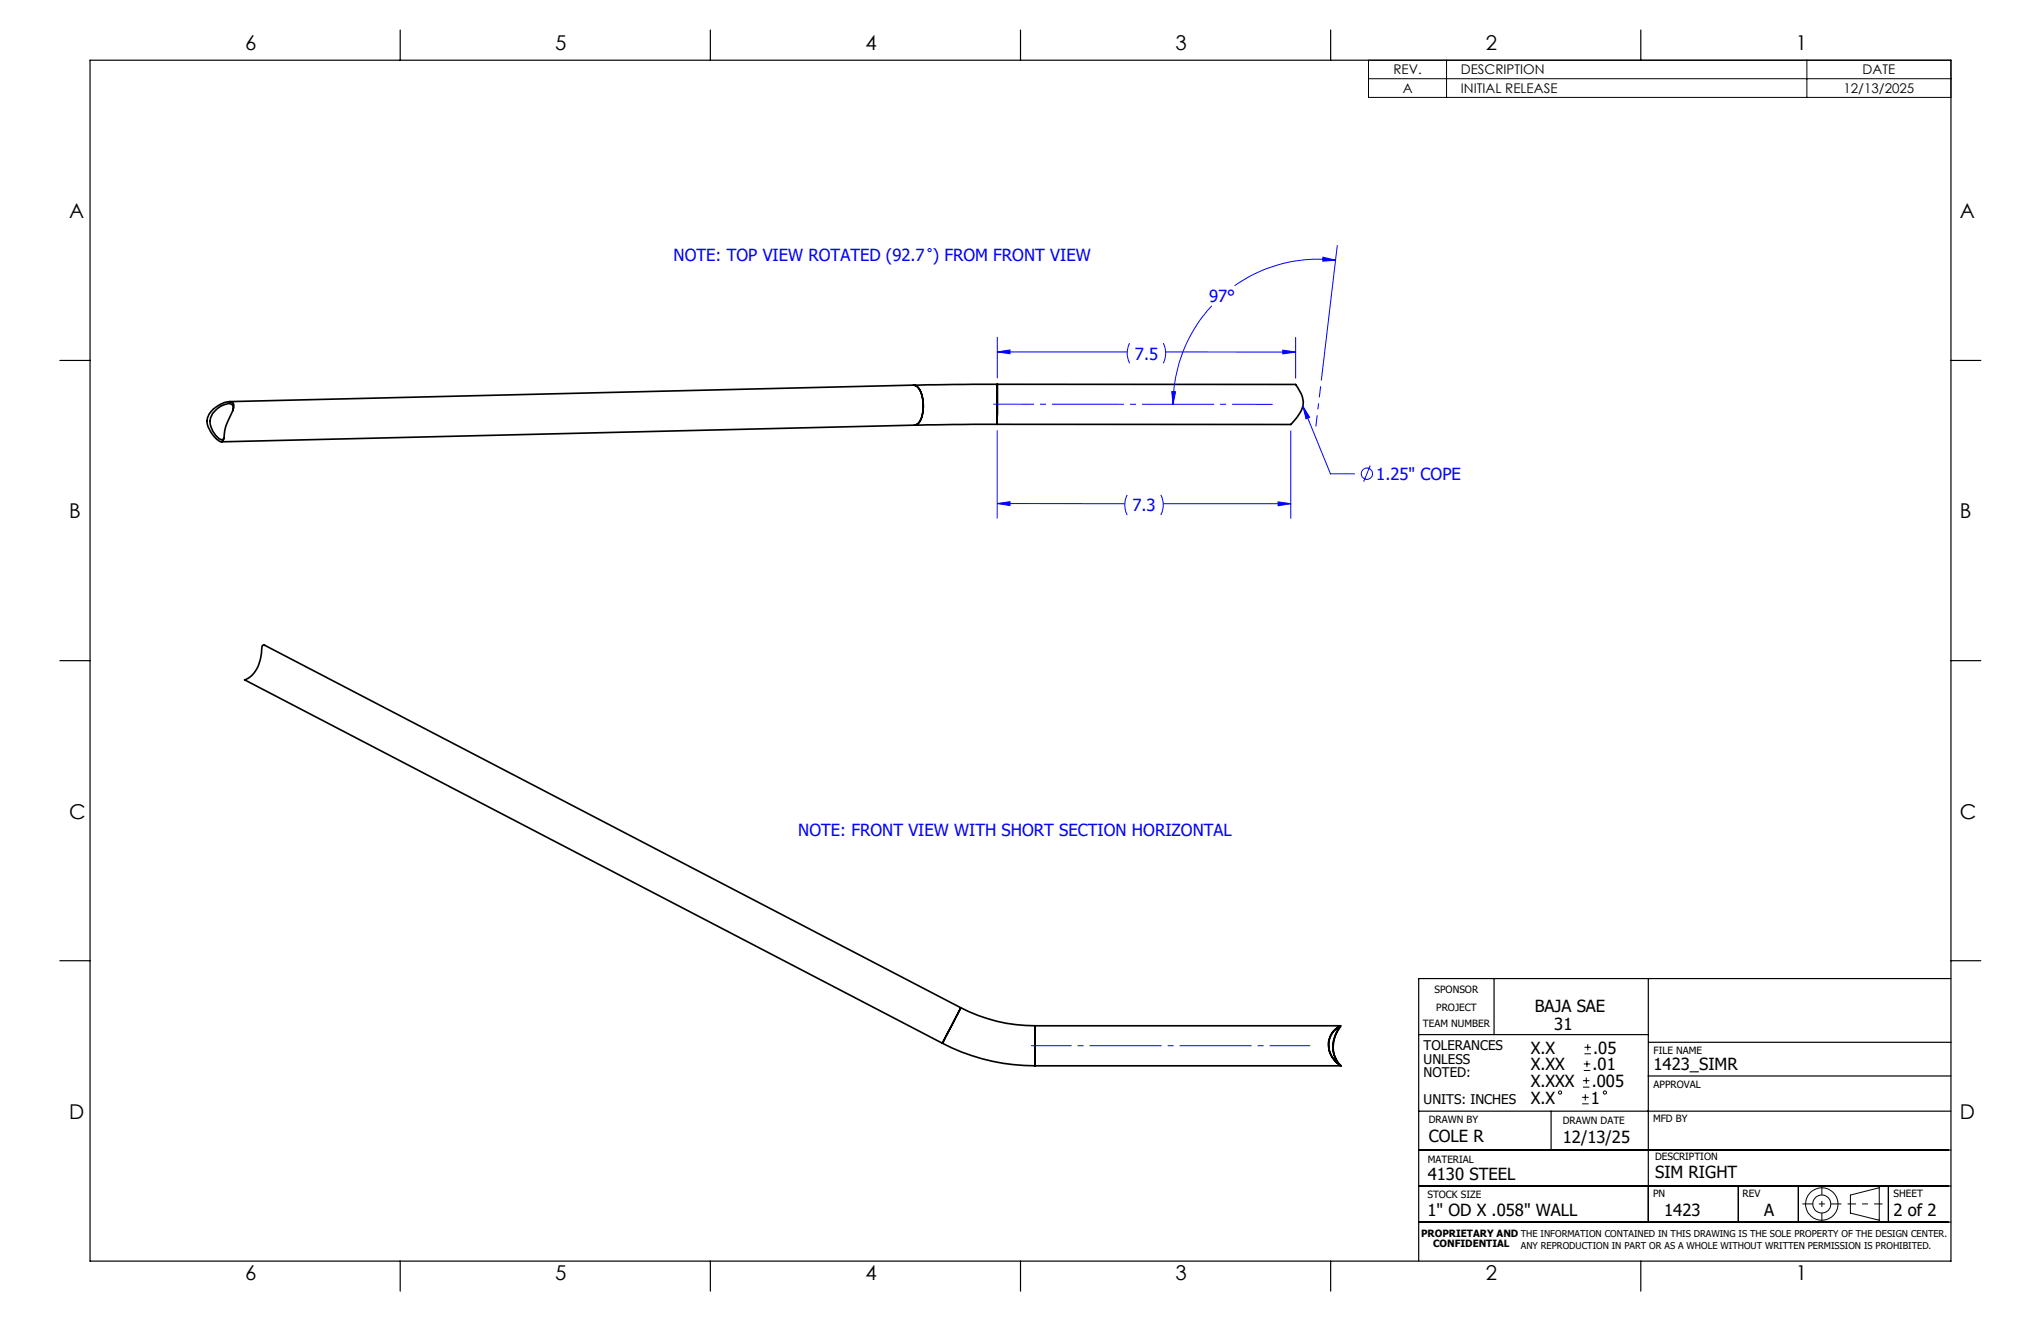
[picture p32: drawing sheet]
<svg xmlns="http://www.w3.org/2000/svg" width="432mm" height="279mm" viewBox="0 0 432 279" stroke-linecap="round" stroke-linejoin="round" font-family="sans-serif">
<defs><g id="words">
<g font-size="4.3">
<text x="51.9" y="10.7">6</text>
<text x="117.5" y="10.7">5</text>
<text x="183.1" y="10.7">4</text>
<text x="248.7" y="10.7">3</text>
<text x="314.3" y="10.7">2</text>
<text x="379.9" y="10.7">1</text>
<text x="14.6" y="46.1">A</text>
<text x="414.7" y="46.1">A</text>
<text x="14.6" y="109.6">B</text>
<text x="414.7" y="109.6">B</text>
<text x="14.6" y="173.1">C</text>
<text x="414.7" y="173.1">C</text>
<text x="14.6" y="236.6">D</text>
<text x="414.7" y="236.6">D</text>
<text x="51.9" y="270.8">6</text>
<text x="117.5" y="270.8">5</text>
<text x="183.1" y="270.8">4</text>
<text x="248.7" y="270.8">3</text>
<text x="314.3" y="270.8">2</text>
<text x="379.9" y="270.8">1</text>
</g>
<g font-size="3.5" fill="#00f">
<text x="142.5" y="55.3">NOTE: TOP VIEW ROTATED (92.7 ) FROM FRONT VIEW</text>
<text x="255.8" y="63.9">97°</text>
<text x="240.1" y="76.1">7.5</text>
<text x="291.2" y="101.6">1.25&quot; COPE</text>
<text x="239.6" y="108.2">7.3</text>
<text x="168.9" y="176.8">NOTE: FRONT VIEW WITH SHORT SECTION HORIZONTAL</text>
</g>
<g font-size="3.5">
<text x="324.7" y="214">BAJA SAE</text>
<text x="328.8" y="217.9">31</text>
<text x="323.8" y="222.9">X.X</text>
<text x="323.8" y="226.4">X.XX</text>
<text x="336.9" y="226.4">.01</text>
<text x="337.1" y="222.9">.05</text>
<text x="349.8" y="226.4">1423_SIMR</text>
<text x="323.8" y="229.9">X.XXX</text>
<text x="323.8" y="233.5">X.X</text>
<text x="336.6" y="233.5">1</text>
<text x="336.8" y="229.9">.005</text>
<text x="302.3" y="241.5">COLE R</text>
<text x="330.6" y="241.7">12/13/25</text>
<text x="302.1" y="249.7">4130 STEEL</text>
<text x="350.1" y="249.1">SIM RIGHT</text>
<text x="302" y="257.2">1&quot; OD X .058&quot; WALL</text>
<text x="352.1" y="257.2">1423</text>
<text x="373.2" y="257.2">A</text>
<text x="400.6" y="257.1">2 of 2</text>
</g>
<g font-size="2.8">
<text x="294.8" y="15.7">REV.</text>
<text x="309.1" y="15.7">DESCRIPTION</text>
<text x="394.1" y="15.7">DATE</text>
<text x="296.8" y="19.7">A</text>
<text x="309.1" y="19.7">INITIAL RELEASE</text>
<text x="390" y="19.7">12/13/2025</text>
<text x="301.2" y="222.2">TOLERANCES</text>
<text x="301.2" y="225">UNLESS</text>
<text x="301.2" y="227.8">NOTED:</text>
<text x="301.2" y="233.5">UNITS: INCHES</text>
</g>
<g font-size="2.1">
<text x="303.5" y="210">SPONSOR</text>
<text x="303.8" y="213.9">PROJECT</text>
<text x="301" y="217.3">TEAM NUMBER</text>
<text x="349.8" y="222.9">FILE NAME</text>
<text x="349.8" y="230.2">APPROVAL</text>
<text x="302.3" y="237.5">DRAWN BY</text>
<text x="330.6" y="237.7">DRAWN DATE</text>
<text x="349.7" y="237.3">MFD BY</text>
<text x="302.1" y="245.9">MATERIAL</text>
<text x="350.1" y="245.4">DESCRIPTION</text>
<text x="302" y="253.3">STOCK SIZE</text>
<text x="349.7" y="253.3">PN</text>
<text x="368.7" y="253.2">REV</text>
<text x="400.6" y="253.2">SHEET</text>
<text x="300.7" y="261.6">PROPRIETARY AND THE INFORMATION CONTAINED IN THIS DRAWING IS THE SOLE PROPERTY OF THE DESIGN CENTER.</text>
<text x="303.2" y="263.8">CONFIDENTIAL</text>
</g>
<text font-size="2" x="321.8" y="264.2">ANY REPRODUCTION IN PART OR AS A WHOLE WITHOUT WRITTEN PERMISSION IS PROHIBITED.</text>
</g></defs>
<g fill="none" stroke="#000" stroke-width=".35">
<path d="M45.2 86.5a6.1 6.1 0 0 1 3.4-1.6l.6 .2a2.08 2.08 0 0 1-.3 2.5l-.3 .7a9.7 9.7 0 0 0-1.3 4.5l-.1 .5a1.06 1.06 0 0 1-1.4-.4 6.4 6.4 0 0 1-2-3.9 3.7 3.7 0 0 1 1.4-2.5zM49.2 86.9a1.18 1.18 0 0 0-.4-1.5 4.5 4.5 0 0 0-4.4 3.7 4.6 4.6 0 0 0 2.5 3.9l.5-.3M193.3 81.5a3.3 3.3 0 0 1 2 3.3 6.5 6.5 0 0 1-1 4.8l-.8 .3M193.3 81.5a2.05 2.05 0 0 1 1.6 1.7 7.7 7.7 0 0 1-.5 6.2l-.9 .5M193.3 81.5l-144.8 3.4M193.5 89.9l-146.7 3.6M211 89.7l-17.5 .2M211 81.3l-17.7 .2M211 81.3v8.4M211 81.3h63.1l.4 .7a4.7 4.7 0 0 1 .3 5.6l-1.7 2.2-62.1-.1M203.3 213.1a33.8 33.8 0 0 0 15.6 3.9M203.3 213.1l-3.9 7.6"/>
<path d="M203.3 213.1l-147.3-76.6-.3-.1-.2 .2a10 10 0 0 1-2.1 6.2l-.9 .6-.7 .4 147.6 76.9M218.9 217v8.4M218.9 217h64.7M282.2 218.1l1-.7a6.5 6.5 0 0 0 0 7.6 4.7 4.7 0 0 1-1-6.9zM282.4 217.8a1.77 1.77 0 0 1 1.3-.8 6.1 6.1 0 0 0 0 8.4 4.9 4.9 0 0 1-1.3-7.6zM199.4 220.7a42.2 42.2 0 0 0 19.5 4.7M218.9 225.4h64.8"/>
</g>
<g fill="none" stroke="#00f" stroke-width=".21">
<path d="M279.9 54.4l2.7 .6-2.7 .2zM282.6 55a30.6 30.6 0 0 0-21.4 5.4M282.9 51.9l-3.4 28.6M211 74.4l2.7-.4v.8zM211 71.3v8.7M211 74.4h27.5M239 72.6l-.1 .2a4.7 4.7 0 0 0 .1 4M246.1 72.6a4.6 4.6 0 0 1 0 4.2M246.6 74.4l27.5 .1M256.4 64.7a30.5 30.5 0 0 0-8.2 20.8M271.4 74l2.7 .5-2.7 .4zM274.1 71.3v8.7"/>
<path d="M211 91v18.7M247.9 82.8l.8 .1-.5 2.6zM273.1 91.1v18.6M275.7 85.9l1.4 2.4-.8 .3zM275.7 85.9l5.8 14.3h5.1M289.9 98.5l-1.4 3.4M211 106.5l2.7-.4v.8zM211 106.5h26.9M238.5 104.7a4.6 4.6 0 0 0 0 4.2M245.6 104.7l.1 .3a4.7 4.7 0 0 1-.1 3.9M246.1 106.5h27M270.4 106.2l2.7 .3-2.7 .5z"/>
<circle cx="196.7" cy="52.9" r=".34"/>
<circle cx="289.2" cy="100.2" r="1.18"/>
</g>
<g fill="none" stroke="#000" stroke-width=".21">
<path d="M289.5 12.7h123.2v7.9h-123.2zM289.5 16.7h123.2M306 12.7v7.9M382.3 12.7v7.9M334.7 233.5h1.4M334.7 232.1h1.4M334.9 229.9h1.4M334.9 228.6h1.4M335.1 226.4h1.3M335.1 225h1.3M335.2 222.9h1.4M335.2 221.5h1.4"/>
<path d="M335.4 231.4v1.4M335.6 227.9v1.3M335.7 224.4v1.3M335.9 220.8v1.4M391.5 252.8l6.1-1.6v6.9l-6.1-1.5z"/>
<circle cx="330" cy="231.1" r=".34"/>
<circle cx="339.5" cy="231.1" r=".34"/>
<circle cx="385.4" cy="254.6" r="1.9"/>
<circle cx="385.4" cy="254.7" r="3.4"/>
</g>
<path d="M381.3 254.6h8.3" fill="none" stroke="#000" stroke-width=".21" stroke-dasharray="15.2 1.3 1.3 1.3" stroke-dashoffset="13" stroke-linecap="butt"/>
<path d="M385.4 250.8v7.7" fill="none" stroke="#000" stroke-width=".21" stroke-dasharray="15.2 1.3 1.3 1.3" stroke-dashoffset="13.3" stroke-linecap="butt"/>
<path d="M390.9 254.6h7.4" fill="none" stroke="#000" stroke-width=".21" stroke-dasharray="15.2 1.3 1.3 1.3" stroke-dashoffset="13.4" stroke-linecap="butt"/>
<path d="M210.2 85.5h59M218.1 221.2h59.1" fill="none" stroke="#00f" stroke-width=".21" stroke-dasharray="15.2 1.3 1.3 1.3" stroke-dashoffset="6.7" stroke-linecap="butt"/>
<path d="M278.4 90.2l1-8.5" fill="none" stroke="#00f" stroke-width=".21" stroke-dasharray="15.2 1.3 1.3 1.3" stroke-dashoffset="12.9" stroke-linecap="butt"/>
<g fill="none" stroke="#000" stroke-width=".25">
<path d="M19 12.7h393.7v254h-393.7zM84.7 6.4v6.3M150.3 6.4v6.3M215.9 6.4v6.3M281.5 6.4v6.3M347.1 6.4v6.3M12.7 76.2h6.3M412.7 76.2h6.4M12.7 139.7h6.3M412.7 139.7h6.4M12.7 203.2h6.3M300.1 218.8h48.6"/>
<path d="M316.1 206.9v11.9M348.7 207v51.5M412.7 207h-112.6v59.7M412.7 203.2h6.4M300.1 235h112.6M328.2 235v8.2M348.7 227.6h64M348.8 220.5h64M300.1 258.5h112.6M300.1 250.9h112.6M300.1 243.2h112.6M367.8 250.9v7.6"/>
<path d="M380.5 250.9v7.6M399.5 250.9v7.6M84.7 266.7v6.4M150.3 266.7v6.4M215.9 266.7v6.4M281.5 266.7v6.4M347.1 266.7v6.4"/>
</g>
<g fill="#00f">
<path d="M275.7 85.9l1.4 2.4-.8 .3z"/>
<path d="M279.9 54.4l2.7 .6-2.7 .2zM247.9 82.8l.8 .1-.5 2.6zM211 106.5l2.7-.4v.8zM270.4 106.2l2.7 .3-2.7 .5zM271.4 74l2.7 .5-2.7 .4zM211 74.4l2.7-.4v.8z"/>
</g>
<use href="#words"/>
</svg>
